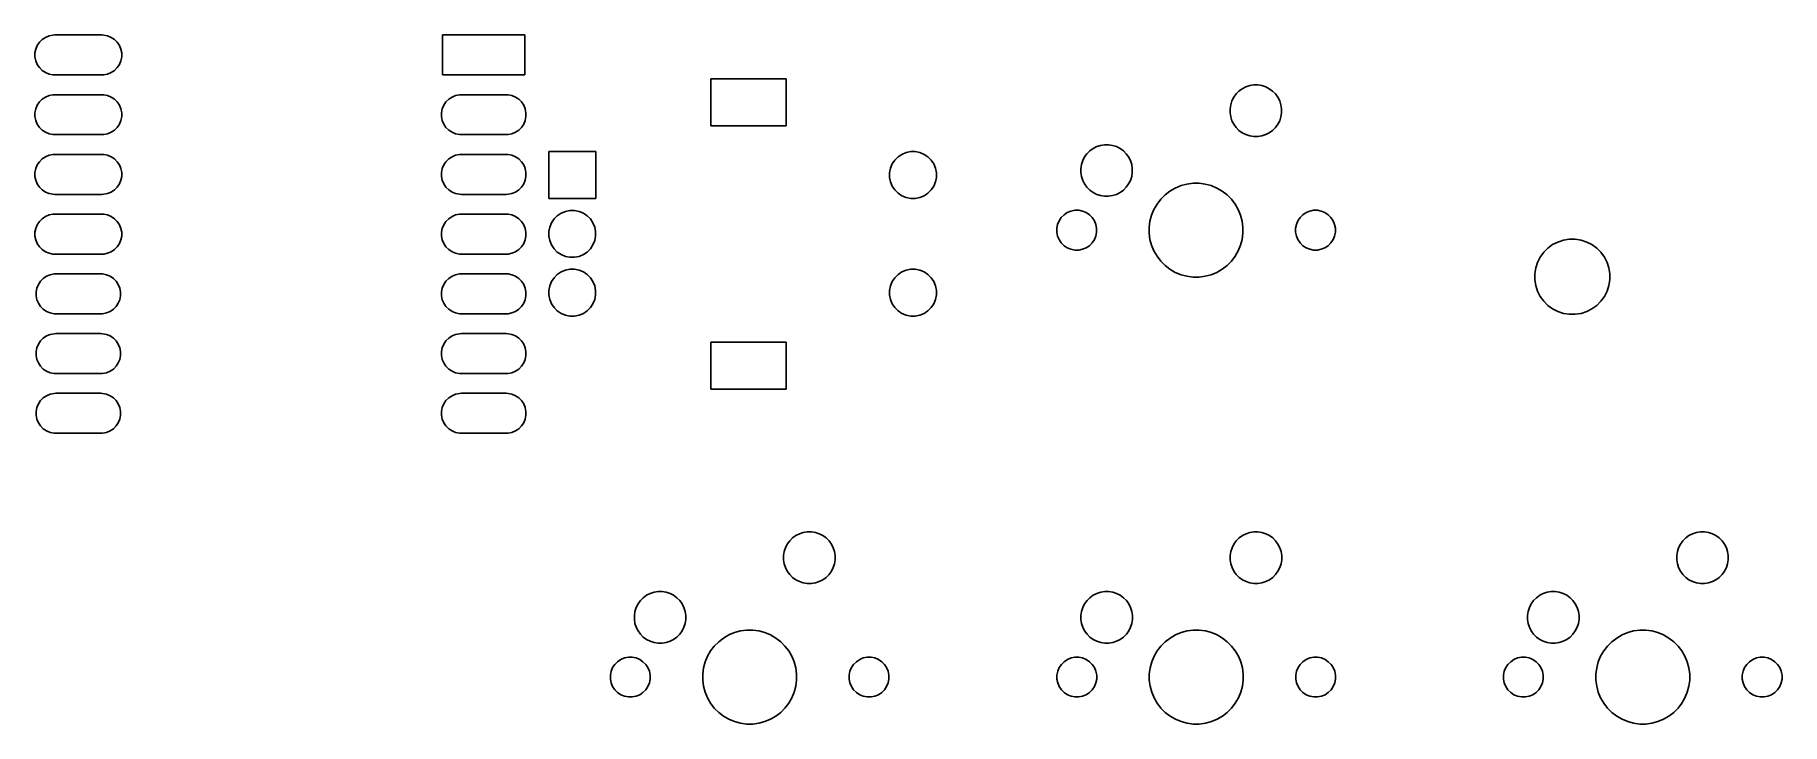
# Model space of a CAD drawing. Header units: inches. Extents: x 1.02 to 3.95, y -2.25 to -1.09.
import ezdxf

# ---------------------------------------------------------------- set-up
doc = ezdxf.new("R2010")
doc.units = ezdxf.units.IN
doc.header["$MEASUREMENT"] = 0
doc.layers.add('F.Mask', color=201, linetype='CONTINUOUS', true_color=0xd864ff)

msp = doc.modelspace()

# ---------------------------------------------------------------- linework, layer by layer
at = {"layer": 'F.Mask', "linetype": 'CONTINUOUS'}
for p, q in [((1.0206, -1.116), (1.0231, -1.1099)), ((1.0231, -1.1099), (1.0267, -1.1044)), ((1.0267, -1.1044), (1.0313, -1.0998)), ((1.0313, -1.0998), (1.0368, -1.0962)), ((1.0368, -1.0962), (1.0429, -1.0936)), ((1.0429, -1.0936), (1.0493, -1.0924)), ((1.0493, -1.0924), (1.0526, -1.0922)), ((1.0526, -1.0922), (1.1313, -1.0922)), ((1.1313, -1.0922), (1.1346, -1.0924)), ((1.1346, -1.0924), (1.141, -1.0936)), ((1.141, -1.0936), (1.1471, -1.0962)), ((1.1471, -1.0962), (1.1525, -1.0998)), ((1.1525, -1.0998), (1.1572, -1.1044)), ((1.1572, -1.1044), (1.1608, -1.1099)), ((1.1608, -1.1099), (1.1633, -1.116)), ((1.7022, -1.1591), (1.7022, -1.0922)), ((1.7022, -1.0922), (1.84, -1.0922)), ((1.84, -1.0922), (1.84, -1.1591)), ((1.0193, -1.1224), (1.0206, -1.116)), ((1.0193, -1.1289), (1.0193, -1.1224)), ((1.0206, -1.1354), (1.0193, -1.1289)), ((1.0231, -1.1414), (1.0206, -1.1354)), ((1.1633, -1.1354), (1.1608, -1.1414)), ((1.1633, -1.116), (1.1646, -1.1224)), ((1.1646, -1.1289), (1.1633, -1.1354)), ((1.1646, -1.1224), (1.1646, -1.1289)), ((1.0267, -1.1469), (1.0231, -1.1414)), ((1.0313, -1.1515), (1.0267, -1.1469)), ((1.0368, -1.1552), (1.0313, -1.1515)), ((1.0429, -1.1577), (1.0368, -1.1552)), ((1.0493, -1.159), (1.0429, -1.1577)), ((1.0526, -1.1591), (1.0493, -1.159)), ((1.1313, -1.1591), (1.0526, -1.1591)), ((1.1346, -1.159), (1.1313, -1.1591)), ((1.141, -1.1577), (1.1346, -1.159)), ((1.1471, -1.1552), (1.141, -1.1577)), ((1.1525, -1.1515), (1.1471, -1.1552)), ((1.1572, -1.1469), (1.1525, -1.1515)), ((1.1608, -1.1414), (1.1572, -1.1469)), ((1.84, -1.1591), (1.7022, -1.1591)), ((2.1516, -1.2441), (2.1516, -1.1654)), ((2.1516, -1.1654), (2.2776, -1.1654)), ((2.2776, -1.1654), (2.2776, -1.2441)), ((1.0267, -1.2044), (1.0313, -1.1998)), ((1.0313, -1.1998), (1.0368, -1.1962)), ((1.0368, -1.1962), (1.0429, -1.1936)), ((1.0429, -1.1936), (1.0493, -1.1924)), ((1.0493, -1.1924), (1.0526, -1.1922)), ((1.0526, -1.1922), (1.1313, -1.1922)), ((1.1313, -1.1922), (1.1346, -1.1924)), ((1.1346, -1.1924), (1.141, -1.1936)), ((1.141, -1.1936), (1.1471, -1.1962)), ((1.1471, -1.1962), (1.1525, -1.1998)), ((1.1525, -1.1998), (1.1572, -1.2044)), ((1.7078, -1.2044), (1.7125, -1.1998)), ((1.7125, -1.1998), (1.7179, -1.1962)), ((1.7179, -1.1962), (1.724, -1.1936)), ((1.724, -1.1936), (1.7304, -1.1924)), ((1.7304, -1.1924), (1.7337, -1.1922)), ((1.7337, -1.1922), (1.8085, -1.1922)), ((1.8085, -1.1922), (1.8118, -1.1924)), ((1.8118, -1.1924), (1.8182, -1.1936)), ((1.8182, -1.1936), (1.8243, -1.1962)), ((1.8243, -1.1962), (1.8297, -1.1998)), ((1.8297, -1.1998), (1.8344, -1.2044)), ((3.0244, -1.2025), (3.0274, -1.1965)), ((3.0274, -1.1965), (3.0314, -1.191)), ((3.0314, -1.191), (3.0362, -1.1862)), ((3.0362, -1.1862), (3.0417, -1.1822)), ((3.0417, -1.1822), (3.0478, -1.1791)), ((3.0478, -1.1791), (3.0543, -1.177)), ((3.0543, -1.177), (3.061, -1.1759)), ((3.061, -1.1759), (3.0678, -1.1759)), ((3.0678, -1.1759), (3.0745, -1.177)), ((3.0745, -1.177), (3.0809, -1.1791)), ((3.0809, -1.1791), (3.087, -1.1822)), ((3.087, -1.1822), (3.0925, -1.1862)), ((3.0925, -1.1862), (3.0973, -1.191)), ((3.0973, -1.191), (3.1013, -1.1965)), ((3.1013, -1.1965), (3.1044, -1.2025)), ((1.0193, -1.2224), (1.0206, -1.216)), ((1.0193, -1.2289), (1.0193, -1.2224)), ((1.0206, -1.2354), (1.0193, -1.2289)), ((1.0206, -1.216), (1.0231, -1.2099)), ((1.0231, -1.2099), (1.0267, -1.2044)), ((1.1572, -1.2044), (1.1608, -1.2099)), ((1.1608, -1.2099), (1.1633, -1.216)), ((1.1633, -1.216), (1.1646, -1.2224)), ((1.1646, -1.2289), (1.1633, -1.2354)), ((1.1646, -1.2224), (1.1646, -1.2289)), ((1.7004, -1.2224), (1.7017, -1.216)), ((1.7004, -1.2289), (1.7004, -1.2224)), ((1.7017, -1.2354), (1.7004, -1.2289)), ((1.7017, -1.216), (1.7042, -1.2099)), ((1.7042, -1.2099), (1.7078, -1.2044)), ((1.8344, -1.2044), (1.838, -1.2099)), ((1.838, -1.2099), (1.8405, -1.216)), ((1.8405, -1.216), (1.8418, -1.2224)), ((1.8418, -1.2289), (1.8405, -1.2354)), ((1.8418, -1.2224), (1.8418, -1.2289)), ((3.0212, -1.2157), (3.0223, -1.209)), ((3.0212, -1.2225), (3.0212, -1.2157)), ((3.0223, -1.2292), (3.0212, -1.2225)), ((3.0223, -1.209), (3.0244, -1.2025)), ((3.1044, -1.2025), (3.1065, -1.209)), ((3.1065, -1.209), (3.1075, -1.2157)), ((3.1075, -1.2225), (3.1065, -1.2292)), ((3.1075, -1.2157), (3.1075, -1.2225)), ((1.0231, -1.2414), (1.0206, -1.2354)), ((1.0267, -1.2469), (1.0231, -1.2414)), ((1.0313, -1.2515), (1.0267, -1.2469)), ((1.0368, -1.2552), (1.0313, -1.2515)), ((1.0429, -1.2577), (1.0368, -1.2552)), ((1.0493, -1.259), (1.0429, -1.2577)), ((1.141, -1.2577), (1.1346, -1.259)), ((1.1471, -1.2552), (1.141, -1.2577)), ((1.1525, -1.2515), (1.1471, -1.2552)), ((1.1572, -1.2469), (1.1525, -1.2515)), ((1.1608, -1.2414), (1.1572, -1.2469)), ((1.1633, -1.2354), (1.1608, -1.2414)), ((1.7042, -1.2414), (1.7017, -1.2354)), ((1.7078, -1.2469), (1.7042, -1.2414)), ((1.7125, -1.2515), (1.7078, -1.2469)), ((1.7179, -1.2552), (1.7125, -1.2515)), ((1.724, -1.2577), (1.7179, -1.2552)), ((1.7304, -1.259), (1.724, -1.2577)), ((1.8182, -1.2577), (1.8118, -1.259)), ((1.8243, -1.2552), (1.8182, -1.2577)), ((1.8297, -1.2515), (1.8243, -1.2552)), ((1.8344, -1.2469), (1.8297, -1.2515)), ((1.838, -1.2414), (1.8344, -1.2469)), ((1.8405, -1.2354), (1.838, -1.2414)), ((2.2776, -1.2441), (2.1516, -1.2441)), ((3.0244, -1.2357), (3.0223, -1.2292)), ((3.0274, -1.2417), (3.0244, -1.2357)), ((3.0314, -1.2472), (3.0274, -1.2417)), ((3.0362, -1.252), (3.0314, -1.2472)), ((3.0417, -1.256), (3.0362, -1.252)), ((3.0478, -1.2591), (3.0417, -1.256)), ((3.087, -1.256), (3.0809, -1.2591)), ((3.0925, -1.252), (3.087, -1.256)), ((3.0973, -1.2472), (3.0925, -1.252)), ((3.1013, -1.2417), (3.0973, -1.2472)), ((3.1044, -1.2357), (3.1013, -1.2417)), ((3.1065, -1.2292), (3.1044, -1.2357)), ((1.0526, -1.2591), (1.0493, -1.259)), ((1.1313, -1.2591), (1.0526, -1.2591)), ((1.1346, -1.259), (1.1313, -1.2591)), ((1.7337, -1.2591), (1.7304, -1.259)), ((1.8085, -1.2591), (1.7337, -1.2591)), ((1.8118, -1.259), (1.8085, -1.2591)), ((1.8799, -1.3661), (1.8799, -1.2874)), ((1.8799, -1.2874), (1.9587, -1.2874)), ((1.9587, -1.2874), (1.9587, -1.3661)), ((2.4787, -1.2891), (2.4863, -1.2876)), ((2.4863, -1.2876), (2.494, -1.2876)), ((2.494, -1.2876), (2.5016, -1.2891)), ((2.7814, -1.291), (2.7862, -1.2862)), ((2.7862, -1.2862), (2.7917, -1.2822)), ((2.7917, -1.2822), (2.7978, -1.2791)), ((2.7978, -1.2791), (2.8043, -1.277)), ((2.8043, -1.277), (2.811, -1.2759)), ((2.811, -1.2759), (2.8178, -1.2759)), ((2.8178, -1.2759), (2.8245, -1.277)), ((2.8245, -1.277), (2.8309, -1.2791)), ((2.8309, -1.2791), (2.837, -1.2822)), ((2.837, -1.2822), (2.8425, -1.2862)), ((2.8425, -1.2862), (2.8473, -1.291)), ((3.0543, -1.2612), (3.0478, -1.2591)), ((3.061, -1.2623), (3.0543, -1.2612)), ((3.0678, -1.2623), (3.061, -1.2623)), ((3.0745, -1.2612), (3.0678, -1.2623)), ((3.0809, -1.2591), (3.0745, -1.2612)), ((1.0193, -1.3224), (1.0206, -1.316)), ((1.0206, -1.316), (1.0231, -1.3099)), ((1.0231, -1.3099), (1.0267, -1.3044)), ((1.0267, -1.3044), (1.0313, -1.2998)), ((1.0313, -1.2998), (1.0368, -1.2962)), ((1.0368, -1.2962), (1.0429, -1.2936)), ((1.0429, -1.2936), (1.0493, -1.2924)), ((1.0493, -1.2924), (1.0526, -1.2922)), ((1.0526, -1.2922), (1.1313, -1.2922)), ((1.1313, -1.2922), (1.1346, -1.2924)), ((1.1346, -1.2924), (1.141, -1.2936)), ((1.141, -1.2936), (1.1471, -1.2962)), ((1.1471, -1.2962), (1.1525, -1.2998)), ((1.1525, -1.2998), (1.1572, -1.3044)), ((1.1572, -1.3044), (1.1608, -1.3099)), ((1.1608, -1.3099), (1.1633, -1.316)), ((1.1633, -1.316), (1.1646, -1.3224)), ((1.7004, -1.3224), (1.7017, -1.316)), ((1.7017, -1.316), (1.7042, -1.3099)), ((1.7042, -1.3099), (1.7078, -1.3044)), ((1.7078, -1.3044), (1.7125, -1.2998)), ((1.7125, -1.2998), (1.7179, -1.2962)), ((1.7179, -1.2962), (1.724, -1.2936)), ((1.724, -1.2936), (1.7304, -1.2924)), ((1.7304, -1.2924), (1.7337, -1.2922)), ((1.7337, -1.2922), (1.8085, -1.2922)), ((1.8085, -1.2922), (1.8118, -1.2924)), ((1.8118, -1.2924), (1.8182, -1.2936)), ((1.8182, -1.2936), (1.8243, -1.2962)), ((1.8243, -1.2962), (1.8297, -1.2998)), ((1.8297, -1.2998), (1.8344, -1.3044)), ((1.8344, -1.3044), (1.838, -1.3099)), ((1.838, -1.3099), (1.8405, -1.316)), ((1.8405, -1.316), (1.8418, -1.3224)), ((2.451, -1.3229), (2.4525, -1.3153)), ((2.4525, -1.3153), (2.4554, -1.3082)), ((2.4554, -1.3082), (2.4597, -1.3018)), ((2.4597, -1.3018), (2.4652, -1.2963)), ((2.4652, -1.2963), (2.4716, -1.2921)), ((2.4716, -1.2921), (2.4787, -1.2891)), ((2.5016, -1.2891), (2.5087, -1.2921)), ((2.5087, -1.2921), (2.5151, -1.2963)), ((2.5151, -1.2963), (2.5206, -1.3018)), ((2.5206, -1.3018), (2.5249, -1.3082)), ((2.5249, -1.3082), (2.5278, -1.3153)), ((2.5278, -1.3153), (2.5293, -1.3229)), ((2.7712, -1.3157), (2.7723, -1.309)), ((2.7712, -1.3225), (2.7712, -1.3157)), ((2.7723, -1.309), (2.7744, -1.3025)), ((2.7744, -1.3025), (2.7774, -1.2965)), ((2.7774, -1.2965), (2.7814, -1.291)), ((2.8473, -1.291), (2.8513, -1.2965)), ((2.8513, -1.2965), (2.8544, -1.3025)), ((2.8544, -1.3025), (2.8565, -1.309)), ((2.8565, -1.309), (2.8575, -1.3157)), ((2.8575, -1.3157), (2.8575, -1.3225)), ((1.0193, -1.329), (1.0193, -1.3224)), ((1.0206, -1.3354), (1.0193, -1.329)), ((1.0231, -1.3414), (1.0206, -1.3354)), ((1.0267, -1.3469), (1.0231, -1.3414)), ((1.1608, -1.3414), (1.1572, -1.3469)), ((1.1633, -1.3354), (1.1608, -1.3414)), ((1.1646, -1.329), (1.1633, -1.3354)), ((1.1646, -1.3224), (1.1646, -1.329)), ((1.7004, -1.329), (1.7004, -1.3224)), ((1.7017, -1.3354), (1.7004, -1.329)), ((1.7042, -1.3414), (1.7017, -1.3354)), ((1.7078, -1.3469), (1.7042, -1.3414)), ((1.838, -1.3414), (1.8344, -1.3469)), ((1.8405, -1.3354), (1.838, -1.3414)), ((1.8418, -1.329), (1.8405, -1.3354)), ((1.8418, -1.3224), (1.8418, -1.329)), ((2.451, -1.3306), (2.451, -1.3229)), ((2.4525, -1.3382), (2.451, -1.3306)), ((2.4554, -1.3453), (2.4525, -1.3382)), ((2.4597, -1.3517), (2.4554, -1.3453)), ((2.5249, -1.3453), (2.5206, -1.3517)), ((2.5278, -1.3382), (2.5249, -1.3453)), ((2.5293, -1.3306), (2.5278, -1.3382)), ((2.5293, -1.3229), (2.5293, -1.3306)), ((2.7723, -1.3292), (2.7712, -1.3225)), ((2.7744, -1.3357), (2.7723, -1.3292)), ((2.7774, -1.3417), (2.7744, -1.3357)), ((2.7814, -1.3472), (2.7774, -1.3417)), ((2.8513, -1.3417), (2.8473, -1.3472)), ((2.8544, -1.3357), (2.8513, -1.3417)), ((2.8565, -1.3292), (2.8544, -1.3357)), ((2.8575, -1.3225), (2.8565, -1.3292)), ((2.9295, -1.3485), (2.9391, -1.3445)), ((2.9391, -1.3445), (2.949, -1.3419)), ((2.949, -1.3419), (2.9592, -1.3405)), ((2.9592, -1.3405), (2.9695, -1.3405)), ((2.9695, -1.3405), (2.9797, -1.3419)), ((2.9797, -1.3419), (2.9897, -1.3445)), ((2.9897, -1.3445), (2.9992, -1.3485)), ((1.0313, -1.3515), (1.0267, -1.3469)), ((1.0368, -1.3552), (1.0313, -1.3515)), ((1.0429, -1.3577), (1.0368, -1.3552)), ((1.0493, -1.359), (1.0429, -1.3577)), ((1.0526, -1.3591), (1.0493, -1.359)), ((1.1313, -1.3591), (1.0526, -1.3591)), ((1.1346, -1.359), (1.1313, -1.3591)), ((1.141, -1.3577), (1.1346, -1.359)), ((1.1471, -1.3552), (1.141, -1.3577)), ((1.1525, -1.3515), (1.1471, -1.3552)), ((1.1572, -1.3469), (1.1525, -1.3515)), ((1.7125, -1.3515), (1.7078, -1.3469)), ((1.7179, -1.3552), (1.7125, -1.3515)), ((1.724, -1.3577), (1.7179, -1.3552)), ((1.7304, -1.359), (1.724, -1.3577)), ((1.7337, -1.3591), (1.7304, -1.359)), ((1.8085, -1.3591), (1.7337, -1.3591)), ((1.8118, -1.359), (1.8085, -1.3591)), ((1.8182, -1.3577), (1.8118, -1.359)), ((1.8243, -1.3552), (1.8182, -1.3577)), ((1.8297, -1.3515), (1.8243, -1.3552)), ((1.8344, -1.3469), (1.8297, -1.3515)), ((1.9587, -1.3661), (1.8799, -1.3661)), ((2.4652, -1.3572), (2.4597, -1.3517)), ((2.4716, -1.3615), (2.4652, -1.3572)), ((2.4787, -1.3644), (2.4716, -1.3615)), ((2.4863, -1.366), (2.4787, -1.3644)), ((2.494, -1.366), (2.4863, -1.366)), ((2.5016, -1.3644), (2.494, -1.366)), ((2.5087, -1.3615), (2.5016, -1.3644)), ((2.5151, -1.3572), (2.5087, -1.3615)), ((2.5206, -1.3517), (2.5151, -1.3572)), ((2.7862, -1.352), (2.7814, -1.3472)), ((2.7917, -1.356), (2.7862, -1.352)), ((2.7978, -1.3591), (2.7917, -1.356)), ((2.8043, -1.3612), (2.7978, -1.3591)), ((2.811, -1.3623), (2.8043, -1.3612)), ((2.8178, -1.3623), (2.811, -1.3623)), ((2.8245, -1.3612), (2.8178, -1.3623)), ((2.8309, -1.3591), (2.8245, -1.3612)), ((2.837, -1.356), (2.8309, -1.3591)), ((2.8425, -1.352), (2.837, -1.356)), ((2.8473, -1.3472), (2.8425, -1.352)), ((2.8938, -1.3843), (2.8989, -1.3753)), ((2.8989, -1.3753), (2.9052, -1.3672)), ((2.9052, -1.3672), (2.9125, -1.3599)), ((2.9125, -1.3599), (2.9206, -1.3536)), ((2.9206, -1.3536), (2.9295, -1.3485)), ((2.9992, -1.3485), (3.0081, -1.3536)), ((3.0081, -1.3536), (3.0163, -1.3599)), ((3.0163, -1.3599), (3.0236, -1.3672)), ((3.0236, -1.3672), (3.0298, -1.3753)), ((3.0298, -1.3753), (3.035, -1.3843)), ((1.0231, -1.4099), (1.0267, -1.4044)), ((1.0267, -1.4044), (1.0313, -1.3998)), ((1.0313, -1.3998), (1.0368, -1.3962)), ((1.0368, -1.3962), (1.0429, -1.3936)), ((1.0429, -1.3936), (1.0493, -1.3924)), ((1.0493, -1.3924), (1.0526, -1.3922)), ((1.0526, -1.3922), (1.1313, -1.3922)), ((1.1313, -1.3922), (1.1346, -1.3924)), ((1.1346, -1.3924), (1.141, -1.3936)), ((1.141, -1.3936), (1.1471, -1.3962)), ((1.1471, -1.3962), (1.1525, -1.3998)), ((1.1525, -1.3998), (1.1572, -1.4044)), ((1.1572, -1.4044), (1.1608, -1.4099)), ((1.7042, -1.4099), (1.7078, -1.4044)), ((1.7078, -1.4044), (1.7125, -1.3998)), ((1.7125, -1.3998), (1.7179, -1.3962)), ((1.7179, -1.3962), (1.724, -1.3936)), ((1.724, -1.3936), (1.7304, -1.3924)), ((1.7304, -1.3924), (1.7337, -1.3922)), ((1.7337, -1.3922), (1.8085, -1.3922)), ((1.8085, -1.3922), (1.8118, -1.3924)), ((1.8118, -1.3924), (1.8182, -1.3936)), ((1.8182, -1.3936), (1.8243, -1.3962)), ((1.8243, -1.3962), (1.8297, -1.3998)), ((1.8297, -1.3998), (1.8344, -1.4044)), ((1.8344, -1.4044), (1.838, -1.4099)), ((1.8846, -1.4066), (1.8889, -1.4002)), ((1.8889, -1.4002), (1.8943, -1.3948)), ((1.8943, -1.3948), (1.9007, -1.3905)), ((1.9007, -1.3905), (1.9079, -1.3875)), ((1.9079, -1.3875), (1.9154, -1.386)), ((1.9154, -1.386), (1.9232, -1.386)), ((1.9232, -1.386), (1.9307, -1.3875)), ((1.9307, -1.3875), (1.9379, -1.3905)), ((1.9379, -1.3905), (1.9443, -1.3948)), ((1.9443, -1.3948), (1.9497, -1.4002)), ((1.9497, -1.4002), (1.954, -1.4066)), ((2.7323, -1.4094), (2.7349, -1.4033)), ((2.7349, -1.4033), (2.7385, -1.3979)), ((2.7385, -1.3979), (2.7431, -1.3932)), ((2.7431, -1.3932), (2.7486, -1.3896)), ((2.7486, -1.3896), (2.7547, -1.3871)), ((2.7547, -1.3871), (2.7611, -1.3858)), ((2.7611, -1.3858), (2.7677, -1.3858)), ((2.7677, -1.3858), (2.7741, -1.3871)), ((2.7741, -1.3871), (2.7801, -1.3896)), ((2.7801, -1.3896), (2.7856, -1.3932)), ((2.7856, -1.3932), (2.7902, -1.3979)), ((2.7902, -1.3979), (2.7939, -1.4033)), ((2.7939, -1.4033), (2.7964, -1.4094)), ((2.8858, -1.4139), (2.8871, -1.4037)), ((2.8871, -1.4037), (2.8898, -1.3938)), ((2.8898, -1.3938), (2.8938, -1.3843)), ((3.035, -1.3843), (3.0389, -1.3938)), ((3.0389, -1.3938), (3.0416, -1.4037)), ((3.0416, -1.4037), (3.0429, -1.4139)), ((3.1323, -1.4094), (3.1349, -1.4033)), ((3.1349, -1.4033), (3.1385, -1.3979)), ((3.1385, -1.3979), (3.1431, -1.3932)), ((3.1431, -1.3932), (3.1486, -1.3896)), ((3.1486, -1.3896), (3.1547, -1.3871)), ((3.1547, -1.3871), (3.1611, -1.3858)), ((3.1611, -1.3858), (3.1677, -1.3858)), ((3.1677, -1.3858), (3.1741, -1.3871)), ((3.1741, -1.3871), (3.1801, -1.3896)), ((3.1801, -1.3896), (3.1856, -1.3932)), ((3.1856, -1.3932), (3.1902, -1.3979)), ((3.1902, -1.3979), (3.1939, -1.4033)), ((3.1939, -1.4033), (3.1964, -1.4094)), ((1.0193, -1.4224), (1.0206, -1.416)), ((1.0193, -1.4289), (1.0193, -1.4224)), ((1.0206, -1.4354), (1.0193, -1.4289)), ((1.0206, -1.416), (1.0231, -1.4099)), ((1.1608, -1.4099), (1.1633, -1.416)), ((1.1633, -1.416), (1.1646, -1.4224)), ((1.1646, -1.4289), (1.1633, -1.4354)), ((1.1646, -1.4224), (1.1646, -1.4289)), ((1.7004, -1.4224), (1.7017, -1.416)), ((1.7004, -1.4289), (1.7004, -1.4224)), ((1.7017, -1.4354), (1.7004, -1.4289)), ((1.7017, -1.416), (1.7042, -1.4099)), ((1.838, -1.4099), (1.8405, -1.416)), ((1.8405, -1.416), (1.8418, -1.4224)), ((1.8418, -1.4289), (1.8405, -1.4354)), ((1.8418, -1.4224), (1.8418, -1.4289)), ((1.8801, -1.4213), (1.8816, -1.4138)), ((1.8801, -1.4291), (1.8801, -1.4213)), ((1.8816, -1.4366), (1.8801, -1.4291)), ((1.8816, -1.4138), (1.8846, -1.4066)), ((1.954, -1.4066), (1.957, -1.4138)), ((1.957, -1.4138), (1.9585, -1.4213)), ((1.9585, -1.4291), (1.957, -1.4366)), ((1.9585, -1.4213), (1.9585, -1.4291)), ((2.7311, -1.4158), (2.7323, -1.4094)), ((2.7311, -1.4224), (2.7311, -1.4158)), ((2.7323, -1.4288), (2.7311, -1.4224)), ((2.7349, -1.4349), (2.7323, -1.4288)), ((2.7964, -1.4288), (2.7939, -1.4349)), ((2.7964, -1.4094), (2.7977, -1.4158)), ((2.7977, -1.4224), (2.7964, -1.4288)), ((2.7977, -1.4158), (2.7977, -1.4224)), ((2.8858, -1.4242), (2.8858, -1.4139)), ((2.8871, -1.4345), (2.8858, -1.4242)), ((3.0429, -1.4242), (3.0416, -1.4345)), ((3.0429, -1.4139), (3.0429, -1.4242)), ((3.1311, -1.4158), (3.1323, -1.4094)), ((3.1311, -1.4224), (3.1311, -1.4158)), ((3.1323, -1.4288), (3.1311, -1.4224)), ((3.1349, -1.4349), (3.1323, -1.4288)), ((3.1964, -1.4288), (3.1939, -1.4349)), ((3.1964, -1.4094), (3.1977, -1.4158)), ((3.1977, -1.4224), (3.1964, -1.4288)), ((3.1977, -1.4158), (3.1977, -1.4224)), ((1.0231, -1.4414), (1.0206, -1.4354)), ((1.0267, -1.4469), (1.0231, -1.4414)), ((1.0313, -1.4515), (1.0267, -1.4469)), ((1.0368, -1.4552), (1.0313, -1.4515)), ((1.0429, -1.4577), (1.0368, -1.4552)), ((1.0493, -1.459), (1.0429, -1.4577)), ((1.0526, -1.4591), (1.0493, -1.459)), ((1.1313, -1.4591), (1.0526, -1.4591)), ((1.1346, -1.459), (1.1313, -1.4591)), ((1.141, -1.4577), (1.1346, -1.459)), ((1.1471, -1.4552), (1.141, -1.4577)), ((1.1525, -1.4515), (1.1471, -1.4552)), ((1.1572, -1.4469), (1.1525, -1.4515)), ((1.1608, -1.4414), (1.1572, -1.4469)), ((1.1633, -1.4354), (1.1608, -1.4414)), ((1.7042, -1.4414), (1.7017, -1.4354)), ((1.7078, -1.4469), (1.7042, -1.4414)), ((1.7125, -1.4515), (1.7078, -1.4469)), ((1.7179, -1.4552), (1.7125, -1.4515)), ((1.724, -1.4577), (1.7179, -1.4552)), ((1.7304, -1.459), (1.724, -1.4577)), ((1.7337, -1.4591), (1.7304, -1.459)), ((1.8085, -1.4591), (1.7337, -1.4591)), ((1.8118, -1.459), (1.8085, -1.4591)), ((1.8182, -1.4577), (1.8118, -1.459)), ((1.8243, -1.4552), (1.8182, -1.4577)), ((1.8297, -1.4515), (1.8243, -1.4552)), ((1.8344, -1.4469), (1.8297, -1.4515)), ((1.838, -1.4414), (1.8344, -1.4469)), ((1.8405, -1.4354), (1.838, -1.4414)), ((1.8846, -1.4438), (1.8816, -1.4366)), ((1.8889, -1.4502), (1.8846, -1.4438)), ((1.8943, -1.4556), (1.8889, -1.4502)), ((1.9007, -1.4599), (1.8943, -1.4556)), ((1.9079, -1.4629), (1.9007, -1.4599)), ((1.9154, -1.4644), (1.9079, -1.4629)), ((1.9307, -1.4629), (1.9232, -1.4644)), ((1.9379, -1.4599), (1.9307, -1.4629)), ((1.9443, -1.4556), (1.9379, -1.4599)), ((1.9497, -1.4502), (1.9443, -1.4556)), ((1.954, -1.4438), (1.9497, -1.4502)), ((1.957, -1.4366), (1.954, -1.4438)), ((2.7385, -1.4403), (2.7349, -1.4349)), ((2.7431, -1.445), (2.7385, -1.4403)), ((2.7486, -1.4486), (2.7431, -1.445)), ((2.7547, -1.4511), (2.7486, -1.4486)), ((2.7611, -1.4524), (2.7547, -1.4511)), ((2.7677, -1.4524), (2.7611, -1.4524)), ((2.7741, -1.4511), (2.7677, -1.4524)), ((2.7801, -1.4486), (2.7741, -1.4511)), ((2.7856, -1.445), (2.7801, -1.4486)), ((2.7902, -1.4403), (2.7856, -1.445)), ((2.7939, -1.4349), (2.7902, -1.4403)), ((2.8898, -1.4444), (2.8871, -1.4345)), ((2.8938, -1.4539), (2.8898, -1.4444)), ((2.8989, -1.4628), (2.8938, -1.4539)), ((2.9052, -1.471), (2.8989, -1.4628)), ((3.0298, -1.4628), (3.0236, -1.471)), ((3.035, -1.4539), (3.0298, -1.4628)), ((3.0389, -1.4444), (3.035, -1.4539)), ((3.0416, -1.4345), (3.0389, -1.4444)), ((3.1385, -1.4403), (3.1349, -1.4349)), ((3.1431, -1.445), (3.1385, -1.4403)), ((3.1486, -1.4486), (3.1431, -1.445)), ((3.1547, -1.4511), (3.1486, -1.4486)), ((3.1611, -1.4524), (3.1547, -1.4511)), ((3.1677, -1.4524), (3.1611, -1.4524)), ((3.1741, -1.4511), (3.1677, -1.4524)), ((3.1801, -1.4486), (3.1741, -1.4511)), ((3.1856, -1.445), (3.1801, -1.4486)), ((3.1902, -1.4403), (3.1856, -1.445)), ((3.1939, -1.4349), (3.1902, -1.4403)), ((3.5408, -1.4641), (3.5466, -1.4561)), ((3.5466, -1.4561), (3.5536, -1.4491)), ((3.5536, -1.4491), (3.5616, -1.4433)), ((3.5616, -1.4433), (3.5704, -1.4389)), ((3.5704, -1.4389), (3.5798, -1.4358)), ((3.5798, -1.4358), (3.5895, -1.4342)), ((3.5895, -1.4342), (3.5994, -1.4342)), ((3.5994, -1.4342), (3.6092, -1.4358)), ((3.6092, -1.4358), (3.6186, -1.4389)), ((3.6186, -1.4389), (3.6274, -1.4433)), ((3.6274, -1.4433), (3.6354, -1.4491)), ((3.6354, -1.4491), (3.6424, -1.4561)), ((3.6424, -1.4561), (3.6482, -1.4641)), ((1.0448, -1.4936), (1.0513, -1.4924)), ((1.0513, -1.4924), (1.0545, -1.4922)), ((1.0545, -1.4922), (1.1294, -1.4922)), ((1.1294, -1.4922), (1.1326, -1.4924)), ((1.1326, -1.4924), (1.1391, -1.4936)), ((1.724, -1.4936), (1.7304, -1.4924)), ((1.7304, -1.4924), (1.7337, -1.4922)), ((1.7337, -1.4922), (1.8085, -1.4922)), ((1.8085, -1.4922), (1.8118, -1.4924)), ((1.8118, -1.4924), (1.8182, -1.4936)), ((1.8943, -1.4932), (1.9007, -1.4889)), ((1.9007, -1.4889), (1.9079, -1.4859)), ((1.9079, -1.4859), (1.9154, -1.4844)), ((1.9232, -1.4644), (1.9154, -1.4644)), ((1.9154, -1.4844), (1.9232, -1.4844)), ((1.9232, -1.4844), (1.9307, -1.4859)), ((1.9307, -1.4859), (1.9379, -1.4889)), ((1.9379, -1.4889), (1.9443, -1.4932)), ((2.4652, -1.4932), (2.4716, -1.4889)), ((2.4716, -1.4889), (2.4787, -1.4859)), ((2.4787, -1.4859), (2.4863, -1.4844)), ((2.4863, -1.4844), (2.494, -1.4844)), ((2.494, -1.4844), (2.5016, -1.4859)), ((2.5016, -1.4859), (2.5087, -1.4889)), ((2.5087, -1.4889), (2.5151, -1.4932)), ((2.9125, -1.4783), (2.9052, -1.471)), ((2.9206, -1.4846), (2.9125, -1.4783)), ((2.9295, -1.4897), (2.9206, -1.4846)), ((2.9391, -1.4937), (2.9295, -1.4897)), ((2.9992, -1.4897), (2.9897, -1.4937)), ((3.0081, -1.4846), (2.9992, -1.4897)), ((3.0163, -1.4783), (3.0081, -1.4846)), ((3.0236, -1.471), (3.0163, -1.4783)), ((3.5317, -1.4921), (3.5332, -1.4823)), ((3.5317, -1.502), (3.5317, -1.4921)), ((3.5332, -1.4823), (3.5363, -1.4729)), ((3.5363, -1.4729), (3.5408, -1.4641)), ((3.6482, -1.4641), (3.6527, -1.4729)), ((3.6527, -1.4729), (3.6557, -1.4823)), ((3.6557, -1.4823), (3.6573, -1.4921)), ((3.6573, -1.4921), (3.6573, -1.502)), ((1.0212, -1.5224), (1.0225, -1.516)), ((1.0225, -1.516), (1.025, -1.5099)), ((1.025, -1.5099), (1.0287, -1.5044)), ((1.0287, -1.5044), (1.0333, -1.4998)), ((1.0333, -1.4998), (1.0388, -1.4962)), ((1.0388, -1.4962), (1.0448, -1.4936)), ((1.1391, -1.4936), (1.1451, -1.4962)), ((1.1451, -1.4962), (1.1506, -1.4998)), ((1.1506, -1.4998), (1.1552, -1.5044)), ((1.1552, -1.5044), (1.1589, -1.5099)), ((1.1589, -1.5099), (1.1614, -1.516)), ((1.1614, -1.516), (1.1627, -1.5224)), ((1.7004, -1.5224), (1.7017, -1.516)), ((1.7017, -1.516), (1.7042, -1.5099)), ((1.7042, -1.5099), (1.7078, -1.5044)), ((1.7078, -1.5044), (1.7125, -1.4998)), ((1.7125, -1.4998), (1.7179, -1.4962)), ((1.7179, -1.4962), (1.724, -1.4936)), ((1.8182, -1.4936), (1.8243, -1.4962)), ((1.8243, -1.4962), (1.8297, -1.4998)), ((1.8297, -1.4998), (1.8344, -1.5044)), ((1.8344, -1.5044), (1.838, -1.5099)), ((1.838, -1.5099), (1.8405, -1.516)), ((1.8405, -1.516), (1.8418, -1.5224)), ((1.8801, -1.5198), (1.8816, -1.5122)), ((1.8801, -1.5275), (1.8801, -1.5198)), ((1.8816, -1.5122), (1.8846, -1.5051)), ((1.8846, -1.5051), (1.8889, -1.4986)), ((1.8889, -1.4986), (1.8943, -1.4932)), ((1.9443, -1.4932), (1.9497, -1.4986)), ((1.9497, -1.4986), (1.954, -1.5051)), ((1.954, -1.5051), (1.957, -1.5122)), ((1.957, -1.5122), (1.9585, -1.5198)), ((1.9585, -1.5198), (1.9585, -1.5275)), ((2.451, -1.5198), (2.4525, -1.5122)), ((2.451, -1.5275), (2.451, -1.5198)), ((2.4525, -1.5122), (2.4554, -1.5051)), ((2.4554, -1.5051), (2.4597, -1.4986)), ((2.4597, -1.4986), (2.4652, -1.4932)), ((2.5151, -1.4932), (2.5206, -1.4986)), ((2.5206, -1.4986), (2.5249, -1.5051)), ((2.5249, -1.5051), (2.5278, -1.5122)), ((2.5278, -1.5122), (2.5293, -1.5198)), ((2.5293, -1.5198), (2.5293, -1.5275)), ((2.949, -1.4963), (2.9391, -1.4937)), ((2.9592, -1.4977), (2.949, -1.4963)), ((2.9695, -1.4977), (2.9592, -1.4977)), ((2.9797, -1.4963), (2.9695, -1.4977)), ((2.9897, -1.4937), (2.9797, -1.4963)), ((3.5332, -1.5118), (3.5317, -1.502)), ((3.5363, -1.5212), (3.5332, -1.5118)), ((3.5408, -1.53), (3.5363, -1.5212)), ((3.6527, -1.5212), (3.6482, -1.53)), ((3.6557, -1.5118), (3.6527, -1.5212)), ((3.6573, -1.502), (3.6557, -1.5118)), ((1.0212, -1.529), (1.0212, -1.5224)), ((1.0225, -1.5354), (1.0212, -1.529)), ((1.025, -1.5414), (1.0225, -1.5354)), ((1.0287, -1.5469), (1.025, -1.5414)), ((1.0333, -1.5515), (1.0287, -1.5469)), ((1.1552, -1.5469), (1.1506, -1.5515)), ((1.1589, -1.5414), (1.1552, -1.5469)), ((1.1614, -1.5354), (1.1589, -1.5414)), ((1.1627, -1.529), (1.1614, -1.5354)), ((1.1627, -1.5224), (1.1627, -1.529)), ((1.7004, -1.529), (1.7004, -1.5224)), ((1.7017, -1.5354), (1.7004, -1.529)), ((1.7042, -1.5414), (1.7017, -1.5354)), ((1.7078, -1.5469), (1.7042, -1.5414)), ((1.7125, -1.5515), (1.7078, -1.5469)), ((1.8344, -1.5469), (1.8297, -1.5515)), ((1.838, -1.5414), (1.8344, -1.5469)), ((1.8405, -1.5354), (1.838, -1.5414)), ((1.8418, -1.529), (1.8405, -1.5354)), ((1.8418, -1.5224), (1.8418, -1.529)), ((1.8816, -1.5351), (1.8801, -1.5275)), ((1.8846, -1.5422), (1.8816, -1.5351)), ((1.8889, -1.5486), (1.8846, -1.5422)), ((1.8943, -1.5541), (1.8889, -1.5486)), ((1.9497, -1.5486), (1.9443, -1.5541)), ((1.954, -1.5422), (1.9497, -1.5486)), ((1.957, -1.5351), (1.954, -1.5422)), ((1.9585, -1.5275), (1.957, -1.5351)), ((2.4525, -1.5351), (2.451, -1.5275)), ((2.4554, -1.5422), (2.4525, -1.5351)), ((2.4597, -1.5486), (2.4554, -1.5422)), ((2.4652, -1.5541), (2.4597, -1.5486)), ((2.5206, -1.5486), (2.5151, -1.5541)), ((2.5249, -1.5422), (2.5206, -1.5486)), ((2.5278, -1.5351), (2.5249, -1.5422)), ((2.5293, -1.5275), (2.5278, -1.5351)), ((3.5466, -1.538), (3.5408, -1.53)), ((3.5536, -1.5449), (3.5466, -1.538)), ((3.5616, -1.5508), (3.5536, -1.5449)), ((3.5704, -1.5552), (3.5616, -1.5508)), ((3.6274, -1.5508), (3.6186, -1.5552)), ((3.6354, -1.5449), (3.6274, -1.5508)), ((3.6424, -1.538), (3.6354, -1.5449)), ((3.6482, -1.53), (3.6424, -1.538)), ((1.0388, -1.5552), (1.0333, -1.5515)), ((1.0448, -1.5577), (1.0388, -1.5552)), ((1.0513, -1.559), (1.0448, -1.5577)), ((1.0545, -1.5591), (1.0513, -1.559)), ((1.1294, -1.5591), (1.0545, -1.5591)), ((1.1326, -1.559), (1.1294, -1.5591)), ((1.1391, -1.5577), (1.1326, -1.559)), ((1.1451, -1.5552), (1.1391, -1.5577)), ((1.1506, -1.5515), (1.1451, -1.5552)), ((1.7179, -1.5552), (1.7125, -1.5515)), ((1.724, -1.5577), (1.7179, -1.5552)), ((1.7304, -1.559), (1.724, -1.5577)), ((1.7337, -1.5591), (1.7304, -1.559)), ((1.8085, -1.5591), (1.7337, -1.5591)), ((1.8118, -1.559), (1.8085, -1.5591)), ((1.8182, -1.5577), (1.8118, -1.559)), ((1.8243, -1.5552), (1.8182, -1.5577)), ((1.8297, -1.5515), (1.8243, -1.5552)), ((1.9007, -1.5583), (1.8943, -1.5541)), ((1.9079, -1.5613), (1.9007, -1.5583)), ((1.9154, -1.5628), (1.9079, -1.5613)), ((1.9232, -1.5628), (1.9154, -1.5628)), ((1.9307, -1.5613), (1.9232, -1.5628)), ((1.9379, -1.5583), (1.9307, -1.5613)), ((1.9443, -1.5541), (1.9379, -1.5583)), ((2.4716, -1.5583), (2.4652, -1.5541)), ((2.4787, -1.5613), (2.4716, -1.5583)), ((2.4863, -1.5628), (2.4787, -1.5613)), ((2.494, -1.5628), (2.4863, -1.5628)), ((2.5016, -1.5613), (2.494, -1.5628)), ((2.5087, -1.5583), (2.5016, -1.5613)), ((2.5151, -1.5541), (2.5087, -1.5583)), ((3.5798, -1.5583), (3.5704, -1.5552)), ((3.5895, -1.5598), (3.5798, -1.5583)), ((3.5994, -1.5598), (3.5895, -1.5598)), ((3.6092, -1.5583), (3.5994, -1.5598)), ((3.6186, -1.5552), (3.6092, -1.5583)), ((1.025, -1.6099), (1.0287, -1.6044)), ((1.0287, -1.6044), (1.0333, -1.5998)), ((1.0333, -1.5998), (1.0388, -1.5962)), ((1.0388, -1.5962), (1.0448, -1.5936)), ((1.0448, -1.5936), (1.0513, -1.5924)), ((1.0513, -1.5924), (1.0545, -1.5922)), ((1.0545, -1.5922), (1.1294, -1.5922)), ((1.1294, -1.5922), (1.1326, -1.5924)), ((1.1326, -1.5924), (1.1391, -1.5936)), ((1.1391, -1.5936), (1.1451, -1.5962)), ((1.1451, -1.5962), (1.1506, -1.5998)), ((1.1506, -1.5998), (1.1552, -1.6044)), ((1.1552, -1.6044), (1.1589, -1.6099)), ((1.7042, -1.6099), (1.7078, -1.6044)), ((1.7078, -1.6044), (1.7125, -1.5998)), ((1.7125, -1.5998), (1.7179, -1.5962)), ((1.7179, -1.5962), (1.724, -1.5936)), ((1.724, -1.5936), (1.7304, -1.5924)), ((1.7304, -1.5924), (1.7337, -1.5922)), ((1.7337, -1.5922), (1.8085, -1.5922)), ((1.8085, -1.5922), (1.8118, -1.5924)), ((1.8118, -1.5924), (1.8182, -1.5936)), ((1.8182, -1.5936), (1.8243, -1.5962)), ((1.8243, -1.5962), (1.8297, -1.5998)), ((1.8297, -1.5998), (1.8344, -1.6044)), ((1.8344, -1.6044), (1.838, -1.6099)), ((2.1516, -1.685), (2.1516, -1.6063)), ((2.1516, -1.6063), (2.2776, -1.6063)), ((2.2776, -1.6063), (2.2776, -1.685)), ((1.0212, -1.6224), (1.0225, -1.616)), ((1.0212, -1.6289), (1.0212, -1.6224)), ((1.0225, -1.6354), (1.0212, -1.6289)), ((1.0225, -1.616), (1.025, -1.6099)), ((1.025, -1.6414), (1.0225, -1.6354)), ((1.1589, -1.6099), (1.1614, -1.616)), ((1.1614, -1.6354), (1.1589, -1.6414)), ((1.1614, -1.616), (1.1627, -1.6224)), ((1.1627, -1.6289), (1.1614, -1.6354)), ((1.1627, -1.6224), (1.1627, -1.6289)), ((1.7004, -1.6224), (1.7017, -1.616)), ((1.7004, -1.6289), (1.7004, -1.6224)), ((1.7017, -1.6354), (1.7004, -1.6289)), ((1.7017, -1.616), (1.7042, -1.6099)), ((1.7042, -1.6414), (1.7017, -1.6354)), ((1.838, -1.6099), (1.8405, -1.616)), ((1.8405, -1.6354), (1.838, -1.6414)), ((1.8405, -1.616), (1.8418, -1.6224)), ((1.8418, -1.6289), (1.8405, -1.6354)), ((1.8418, -1.6224), (1.8418, -1.6289)), ((1.0287, -1.6469), (1.025, -1.6414)), ((1.0333, -1.6515), (1.0287, -1.6469)), ((1.0388, -1.6552), (1.0333, -1.6515)), ((1.0448, -1.6577), (1.0388, -1.6552)), ((1.0513, -1.659), (1.0448, -1.6577)), ((1.0545, -1.6591), (1.0513, -1.659)), ((1.1294, -1.6591), (1.0545, -1.6591)), ((1.1326, -1.659), (1.1294, -1.6591)), ((1.1391, -1.6577), (1.1326, -1.659)), ((1.1451, -1.6552), (1.1391, -1.6577)), ((1.1506, -1.6515), (1.1451, -1.6552)), ((1.1552, -1.6469), (1.1506, -1.6515)), ((1.1589, -1.6414), (1.1552, -1.6469)), ((1.7078, -1.6469), (1.7042, -1.6414)), ((1.7125, -1.6515), (1.7078, -1.6469)), ((1.7179, -1.6552), (1.7125, -1.6515)), ((1.724, -1.6577), (1.7179, -1.6552)), ((1.7304, -1.659), (1.724, -1.6577)), ((1.7337, -1.6591), (1.7304, -1.659)), ((1.8085, -1.6591), (1.7337, -1.6591)), ((1.8118, -1.659), (1.8085, -1.6591)), ((1.8182, -1.6577), (1.8118, -1.659)), ((1.8243, -1.6552), (1.8182, -1.6577)), ((1.8297, -1.6515), (1.8243, -1.6552)), ((1.8344, -1.6469), (1.8297, -1.6515)), ((1.838, -1.6414), (1.8344, -1.6469)), ((1.0333, -1.6998), (1.0388, -1.6962)), ((1.0388, -1.6962), (1.0448, -1.6936)), ((1.0448, -1.6936), (1.0513, -1.6924)), ((1.0513, -1.6924), (1.0545, -1.6922)), ((1.0545, -1.6922), (1.1294, -1.6922)), ((1.1294, -1.6922), (1.1326, -1.6924)), ((1.1326, -1.6924), (1.1391, -1.6936)), ((1.1391, -1.6936), (1.1451, -1.6962)), ((1.1451, -1.6962), (1.1506, -1.6998)), ((1.7125, -1.6998), (1.7179, -1.6962)), ((1.7179, -1.6962), (1.724, -1.6936)), ((1.724, -1.6936), (1.7304, -1.6924)), ((1.7304, -1.6924), (1.7337, -1.6922)), ((1.7337, -1.6922), (1.8085, -1.6922)), ((1.8085, -1.6922), (1.8118, -1.6924)), ((1.8118, -1.6924), (1.8182, -1.6936)), ((1.8182, -1.6936), (1.8243, -1.6962)), ((1.8243, -1.6962), (1.8297, -1.6998)), ((2.2776, -1.685), (2.1516, -1.685)), ((1.0212, -1.7224), (1.0225, -1.716)), ((1.0212, -1.7289), (1.0212, -1.7224)), ((1.0225, -1.716), (1.025, -1.7099)), ((1.025, -1.7099), (1.0287, -1.7044)), ((1.0287, -1.7044), (1.0333, -1.6998)), ((1.1506, -1.6998), (1.1552, -1.7044)), ((1.1552, -1.7044), (1.1589, -1.7099)), ((1.1589, -1.7099), (1.1614, -1.716)), ((1.1614, -1.716), (1.1627, -1.7224)), ((1.1627, -1.7224), (1.1627, -1.7289)), ((1.7004, -1.7224), (1.7017, -1.716)), ((1.7004, -1.7289), (1.7004, -1.7224)), ((1.7017, -1.716), (1.7042, -1.7099)), ((1.7042, -1.7099), (1.7078, -1.7044)), ((1.7078, -1.7044), (1.7125, -1.6998)), ((1.8297, -1.6998), (1.8344, -1.7044)), ((1.8344, -1.7044), (1.838, -1.7099)), ((1.838, -1.7099), (1.8405, -1.716)), ((1.8405, -1.716), (1.8418, -1.7224)), ((1.8418, -1.7224), (1.8418, -1.7289)), ((1.0225, -1.7354), (1.0212, -1.7289)), ((1.025, -1.7414), (1.0225, -1.7354)), ((1.0287, -1.7469), (1.025, -1.7414)), ((1.0333, -1.7515), (1.0287, -1.7469)), ((1.0388, -1.7552), (1.0333, -1.7515)), ((1.0448, -1.7577), (1.0388, -1.7552)), ((1.1451, -1.7552), (1.1391, -1.7577)), ((1.1506, -1.7515), (1.1451, -1.7552)), ((1.1552, -1.7469), (1.1506, -1.7515)), ((1.1589, -1.7414), (1.1552, -1.7469)), ((1.1614, -1.7354), (1.1589, -1.7414)), ((1.1627, -1.7289), (1.1614, -1.7354)), ((1.7017, -1.7354), (1.7004, -1.7289)), ((1.7042, -1.7414), (1.7017, -1.7354)), ((1.7078, -1.7469), (1.7042, -1.7414)), ((1.7125, -1.7515), (1.7078, -1.7469)), ((1.7179, -1.7552), (1.7125, -1.7515)), ((1.724, -1.7577), (1.7179, -1.7552)), ((1.8243, -1.7552), (1.8182, -1.7577)), ((1.8297, -1.7515), (1.8243, -1.7552)), ((1.8344, -1.7469), (1.8297, -1.7515)), ((1.838, -1.7414), (1.8344, -1.7469)), ((1.8405, -1.7354), (1.838, -1.7414)), ((1.8418, -1.7289), (1.8405, -1.7354)), ((1.0513, -1.759), (1.0448, -1.7577)), ((1.0545, -1.7591), (1.0513, -1.759)), ((1.1294, -1.7591), (1.0545, -1.7591)), ((1.1326, -1.759), (1.1294, -1.7591)), ((1.1391, -1.7577), (1.1326, -1.759)), ((1.7304, -1.759), (1.724, -1.7577)), ((1.7337, -1.7591), (1.7304, -1.759)), ((1.8085, -1.7591), (1.7337, -1.7591)), ((1.8118, -1.759), (1.8085, -1.7591)), ((1.8182, -1.7577), (1.8118, -1.759)), ((2.2884, -1.9344), (2.2939, -1.9304)), ((2.2939, -1.9304), (2.3, -1.9273)), ((2.3, -1.9273), (2.3064, -1.9252)), ((2.3064, -1.9252), (2.3131, -1.9241)), ((2.3131, -1.9241), (2.3199, -1.9241)), ((2.3199, -1.9241), (2.3266, -1.9252)), ((2.3266, -1.9252), (2.3331, -1.9273)), ((2.3331, -1.9273), (2.3392, -1.9304)), ((2.3392, -1.9304), (2.3447, -1.9344)), ((3.0364, -1.9344), (3.0419, -1.9304)), ((3.0419, -1.9304), (3.048, -1.9273)), ((3.048, -1.9273), (3.0545, -1.9252)), ((3.0545, -1.9252), (3.0612, -1.9241)), ((3.0612, -1.9241), (3.068, -1.9241)), ((3.068, -1.9241), (3.0747, -1.9252)), ((3.0747, -1.9252), (3.0811, -1.9273)), ((3.0811, -1.9273), (3.0872, -1.9304)), ((3.0872, -1.9304), (3.0927, -1.9344)), ((3.7845, -1.9344), (3.79, -1.9304)), ((3.79, -1.9304), (3.796, -1.9273)), ((3.796, -1.9273), (3.8025, -1.9252)), ((3.8025, -1.9252), (3.8092, -1.9241)), ((3.8092, -1.9241), (3.816, -1.9241)), ((3.816, -1.9241), (3.8227, -1.9252)), ((3.8227, -1.9252), (3.8292, -1.9273)), ((3.8292, -1.9273), (3.8352, -1.9304)), ((3.8352, -1.9304), (3.8407, -1.9344)), ((2.2734, -1.9639), (2.2744, -1.9572)), ((2.2744, -1.9572), (2.2765, -1.9507)), ((2.2765, -1.9507), (2.2796, -1.9447)), ((2.2796, -1.9447), (2.2836, -1.9392)), ((2.2836, -1.9392), (2.2884, -1.9344)), ((2.3447, -1.9344), (2.3495, -1.9392)), ((2.3495, -1.9392), (2.3535, -1.9447)), ((2.3535, -1.9447), (2.3565, -1.9507)), ((2.3565, -1.9507), (2.3586, -1.9572)), ((2.3586, -1.9572), (2.3597, -1.9639)), ((3.0214, -1.9639), (3.0225, -1.9572)), ((3.0225, -1.9572), (3.0246, -1.9507)), ((3.0246, -1.9507), (3.0276, -1.9447)), ((3.0276, -1.9447), (3.0316, -1.9392)), ((3.0316, -1.9392), (3.0364, -1.9344)), ((3.0927, -1.9344), (3.0975, -1.9392)), ((3.0975, -1.9392), (3.1015, -1.9447)), ((3.1015, -1.9447), (3.1046, -1.9507)), ((3.1046, -1.9507), (3.1067, -1.9572)), ((3.1067, -1.9572), (3.1077, -1.9639)), ((3.7694, -1.9639), (3.7705, -1.9572)), ((3.7705, -1.9572), (3.7726, -1.9507)), ((3.7726, -1.9507), (3.7757, -1.9447)), ((3.7757, -1.9447), (3.7797, -1.9392)), ((3.7797, -1.9392), (3.7845, -1.9344)), ((3.8407, -1.9344), (3.8455, -1.9392)), ((3.8455, -1.9392), (3.8495, -1.9447)), ((3.8495, -1.9447), (3.8526, -1.9507)), ((3.8526, -1.9507), (3.8547, -1.9572)), ((3.8547, -1.9572), (3.8558, -1.9639)), ((2.2734, -1.9707), (2.2734, -1.9639)), ((2.2744, -1.9774), (2.2734, -1.9707)), ((2.2765, -1.9839), (2.2744, -1.9774)), ((2.2796, -1.99), (2.2765, -1.9839)), ((2.2836, -1.9954), (2.2796, -1.99)), ((2.3535, -1.99), (2.3495, -1.9954)), ((2.3565, -1.9839), (2.3535, -1.99)), ((2.3586, -1.9774), (2.3565, -1.9839)), ((2.3597, -1.9707), (2.3586, -1.9774)), ((2.3597, -1.9639), (2.3597, -1.9707)), ((3.0214, -1.9707), (3.0214, -1.9639)), ((3.0225, -1.9774), (3.0214, -1.9707)), ((3.0246, -1.9839), (3.0225, -1.9774)), ((3.0276, -1.99), (3.0246, -1.9839)), ((3.0316, -1.9954), (3.0276, -1.99)), ((3.1015, -1.99), (3.0975, -1.9954)), ((3.1046, -1.9839), (3.1015, -1.99)), ((3.1067, -1.9774), (3.1046, -1.9839)), ((3.1077, -1.9707), (3.1067, -1.9774)), ((3.1077, -1.9639), (3.1077, -1.9707)), ((3.7694, -1.9707), (3.7694, -1.9639)), ((3.7705, -1.9774), (3.7694, -1.9707)), ((3.7726, -1.9839), (3.7705, -1.9774)), ((3.7757, -1.99), (3.7726, -1.9839)), ((3.7797, -1.9954), (3.7757, -1.99)), ((3.8495, -1.99), (3.8455, -1.9954)), ((3.8526, -1.9839), (3.8495, -1.99)), ((3.8547, -1.9774), (3.8526, -1.9839)), ((3.8558, -1.9707), (3.8547, -1.9774)), ((3.8558, -1.9639), (3.8558, -1.9707)), ((2.2884, -2.0003), (2.2836, -1.9954)), ((2.2939, -2.0042), (2.2884, -2.0003)), ((2.3, -2.0073), (2.2939, -2.0042)), ((2.3064, -2.0094), (2.3, -2.0073)), ((2.3131, -2.0105), (2.3064, -2.0094)), ((2.3199, -2.0105), (2.3131, -2.0105)), ((2.3266, -2.0094), (2.3199, -2.0105)), ((2.3331, -2.0073), (2.3266, -2.0094)), ((2.3392, -2.0042), (2.3331, -2.0073)), ((2.3447, -2.0003), (2.3392, -2.0042)), ((2.3495, -1.9954), (2.3447, -2.0003)), ((3.0364, -2.0003), (3.0316, -1.9954)), ((3.0419, -2.0042), (3.0364, -2.0003)), ((3.048, -2.0073), (3.0419, -2.0042)), ((3.0545, -2.0094), (3.048, -2.0073)), ((3.0612, -2.0105), (3.0545, -2.0094)), ((3.068, -2.0105), (3.0612, -2.0105)), ((3.0747, -2.0094), (3.068, -2.0105)), ((3.0811, -2.0073), (3.0747, -2.0094)), ((3.0872, -2.0042), (3.0811, -2.0073)), ((3.0927, -2.0003), (3.0872, -2.0042)), ((3.0975, -1.9954), (3.0927, -2.0003)), ((3.7845, -2.0003), (3.7797, -1.9954)), ((3.79, -2.0042), (3.7845, -2.0003)), ((3.796, -2.0073), (3.79, -2.0042)), ((3.8025, -2.0094), (3.796, -2.0073)), ((3.8092, -2.0105), (3.8025, -2.0094)), ((3.816, -2.0105), (3.8092, -2.0105)), ((3.8227, -2.0094), (3.816, -2.0105)), ((3.8292, -2.0073), (3.8227, -2.0094)), ((3.8352, -2.0042), (3.8292, -2.0073)), ((3.8407, -2.0003), (3.8352, -2.0042)), ((3.8455, -1.9954), (3.8407, -2.0003)), ((2.0265, -2.0507), (2.0296, -2.0447)), ((2.0296, -2.0447), (2.0336, -2.0392)), ((2.0336, -2.0392), (2.0384, -2.0344)), ((2.0384, -2.0344), (2.0439, -2.0304)), ((2.0439, -2.0304), (2.05, -2.0273)), ((2.05, -2.0273), (2.0564, -2.0252)), ((2.0564, -2.0252), (2.0631, -2.0241)), ((2.0631, -2.0241), (2.0699, -2.0241)), ((2.0699, -2.0241), (2.0766, -2.0252)), ((2.0766, -2.0252), (2.0831, -2.0273)), ((2.0831, -2.0273), (2.0892, -2.0304)), ((2.0892, -2.0304), (2.0947, -2.0344)), ((2.0947, -2.0344), (2.0995, -2.0392)), ((2.0995, -2.0392), (2.1035, -2.0447)), ((2.1035, -2.0447), (2.1065, -2.0507)), ((2.7746, -2.0507), (2.7776, -2.0447)), ((2.7776, -2.0447), (2.7816, -2.0392)), ((2.7816, -2.0392), (2.7864, -2.0344)), ((2.7864, -2.0344), (2.7919, -2.0304)), ((2.7919, -2.0304), (2.798, -2.0273)), ((2.798, -2.0273), (2.8045, -2.0252)), ((2.8045, -2.0252), (2.8112, -2.0241)), ((2.8112, -2.0241), (2.818, -2.0241)), ((2.818, -2.0241), (2.8247, -2.0252)), ((2.8247, -2.0252), (2.8311, -2.0273)), ((2.8311, -2.0273), (2.8372, -2.0304)), ((2.8372, -2.0304), (2.8427, -2.0344)), ((2.8427, -2.0344), (2.8475, -2.0392)), ((2.8475, -2.0392), (2.8515, -2.0447)), ((2.8515, -2.0447), (2.8546, -2.0507)), ((3.5226, -2.0507), (3.5257, -2.0447)), ((3.5257, -2.0447), (3.5297, -2.0392)), ((3.5297, -2.0392), (3.5345, -2.0344)), ((3.5345, -2.0344), (3.54, -2.0304)), ((3.54, -2.0304), (3.546, -2.0273)), ((3.546, -2.0273), (3.5525, -2.0252)), ((3.5525, -2.0252), (3.5592, -2.0241)), ((3.5592, -2.0241), (3.566, -2.0241)), ((3.566, -2.0241), (3.5727, -2.0252)), ((3.5727, -2.0252), (3.5792, -2.0273)), ((3.5792, -2.0273), (3.5852, -2.0304)), ((3.5852, -2.0304), (3.5907, -2.0344)), ((3.5907, -2.0344), (3.5955, -2.0392)), ((3.5955, -2.0392), (3.5995, -2.0447)), ((3.5995, -2.0447), (3.6026, -2.0507)), ((2.0234, -2.0639), (2.0244, -2.0572)), ((2.0234, -2.0707), (2.0234, -2.0639)), ((2.0244, -2.0774), (2.0234, -2.0707)), ((2.0244, -2.0572), (2.0265, -2.0507)), ((2.0265, -2.0839), (2.0244, -2.0774)), ((2.1065, -2.0507), (2.1086, -2.0572)), ((2.1086, -2.0774), (2.1065, -2.0839)), ((2.1086, -2.0572), (2.1097, -2.0639)), ((2.1097, -2.0707), (2.1086, -2.0774)), ((2.1097, -2.0639), (2.1097, -2.0707)), ((2.7714, -2.0639), (2.7725, -2.0572)), ((2.7714, -2.0707), (2.7714, -2.0639)), ((2.7725, -2.0774), (2.7714, -2.0707)), ((2.7725, -2.0572), (2.7746, -2.0507)), ((2.7746, -2.0839), (2.7725, -2.0774)), ((2.8546, -2.0507), (2.8567, -2.0572)), ((2.8567, -2.0774), (2.8546, -2.0839)), ((2.8567, -2.0572), (2.8577, -2.0639)), ((2.8577, -2.0707), (2.8567, -2.0774)), ((2.8577, -2.0639), (2.8577, -2.0707)), ((3.5194, -2.0639), (3.5205, -2.0572)), ((3.5194, -2.0707), (3.5194, -2.0639)), ((3.5205, -2.0774), (3.5194, -2.0707)), ((3.5205, -2.0572), (3.5226, -2.0507)), ((3.5226, -2.0839), (3.5205, -2.0774)), ((3.6026, -2.0507), (3.6047, -2.0572)), ((3.6047, -2.0774), (3.6026, -2.0839)), ((3.6047, -2.0572), (3.6058, -2.0639)), ((3.6058, -2.0707), (3.6047, -2.0774)), ((3.6058, -2.0639), (3.6058, -2.0707)), ((2.0296, -2.09), (2.0265, -2.0839)), ((2.0336, -2.0954), (2.0296, -2.09)), ((2.0384, -2.1003), (2.0336, -2.0954)), ((2.0439, -2.1042), (2.0384, -2.1003)), ((2.05, -2.1073), (2.0439, -2.1042)), ((2.0892, -2.1042), (2.0831, -2.1073)), ((2.0947, -2.1003), (2.0892, -2.1042)), ((2.0995, -2.0954), (2.0947, -2.1003)), ((2.1035, -2.09), (2.0995, -2.0954)), ((2.1065, -2.0839), (2.1035, -2.09)), ((2.1646, -2.1081), (2.1728, -2.1019)), ((2.1728, -2.1019), (2.1817, -2.0967)), ((2.1817, -2.0967), (2.1912, -2.0928)), ((2.1912, -2.0928), (2.2012, -2.0901)), ((2.2012, -2.0901), (2.2114, -2.0888)), ((2.2114, -2.0888), (2.2217, -2.0888)), ((2.2217, -2.0888), (2.2319, -2.0901)), ((2.2319, -2.0901), (2.2418, -2.0928)), ((2.2418, -2.0928), (2.2514, -2.0967)), ((2.2514, -2.0967), (2.2603, -2.1019)), ((2.2603, -2.1019), (2.2685, -2.1081)), ((2.7776, -2.09), (2.7746, -2.0839)), ((2.7816, -2.0954), (2.7776, -2.09)), ((2.7864, -2.1003), (2.7816, -2.0954)), ((2.7919, -2.1042), (2.7864, -2.1003)), ((2.798, -2.1073), (2.7919, -2.1042)), ((2.8372, -2.1042), (2.8311, -2.1073)), ((2.8427, -2.1003), (2.8372, -2.1042)), ((2.8475, -2.0954), (2.8427, -2.1003)), ((2.8515, -2.09), (2.8475, -2.0954)), ((2.8546, -2.0839), (2.8515, -2.09)), ((2.9126, -2.1081), (2.9208, -2.1019)), ((2.9208, -2.1019), (2.9297, -2.0967)), ((2.9297, -2.0967), (2.9393, -2.0928)), ((2.9393, -2.0928), (2.9492, -2.0901)), ((2.9492, -2.0901), (2.9594, -2.0888)), ((2.9594, -2.0888), (2.9697, -2.0888)), ((2.9697, -2.0888), (2.9799, -2.0901)), ((2.9799, -2.0901), (2.9899, -2.0928)), ((2.9899, -2.0928), (2.9994, -2.0967)), ((2.9994, -2.0967), (3.0083, -2.1019)), ((3.0083, -2.1019), (3.0165, -2.1081)), ((3.5257, -2.09), (3.5226, -2.0839)), ((3.5297, -2.0954), (3.5257, -2.09)), ((3.5345, -2.1003), (3.5297, -2.0954)), ((3.54, -2.1042), (3.5345, -2.1003)), ((3.546, -2.1073), (3.54, -2.1042)), ((3.5852, -2.1042), (3.5792, -2.1073)), ((3.5907, -2.1003), (3.5852, -2.1042)), ((3.5955, -2.0954), (3.5907, -2.1003)), ((3.5995, -2.09), (3.5955, -2.0954)), ((3.6026, -2.0839), (3.5995, -2.09)), ((3.6607, -2.1081), (3.6689, -2.1019)), ((3.6689, -2.1019), (3.6778, -2.0967)), ((3.6778, -2.0967), (3.6873, -2.0928)), ((3.6873, -2.0928), (3.6972, -2.0901)), ((3.6972, -2.0901), (3.7074, -2.0888)), ((3.7074, -2.0888), (3.7177, -2.0888)), ((3.7177, -2.0888), (3.728, -2.0901)), ((3.728, -2.0901), (3.7379, -2.0928)), ((3.7379, -2.0928), (3.7474, -2.0967)), ((3.7474, -2.0967), (3.7563, -2.1019)), ((3.7563, -2.1019), (3.7645, -2.1081)), ((2.0008, -2.1378), (2.0068, -2.1353)), ((2.0068, -2.1353), (2.0133, -2.134)), ((2.0133, -2.134), (2.0198, -2.134)), ((2.0198, -2.134), (2.0262, -2.1353)), ((2.0262, -2.1353), (2.0323, -2.1378)), ((2.0564, -2.1094), (2.05, -2.1073)), ((2.0631, -2.1105), (2.0564, -2.1094)), ((2.0699, -2.1105), (2.0631, -2.1105)), ((2.0766, -2.1094), (2.0699, -2.1105)), ((2.0831, -2.1073), (2.0766, -2.1094)), ((2.142, -2.142), (2.1459, -2.1325)), ((2.1459, -2.1325), (2.1511, -2.1236)), ((2.1511, -2.1236), (2.1573, -2.1154)), ((2.1573, -2.1154), (2.1646, -2.1081)), ((2.2685, -2.1081), (2.2757, -2.1154)), ((2.2757, -2.1154), (2.282, -2.1236)), ((2.282, -2.1236), (2.2872, -2.1325)), ((2.2872, -2.1325), (2.2911, -2.142)), ((2.4008, -2.1378), (2.4068, -2.1353)), ((2.4068, -2.1353), (2.4133, -2.134)), ((2.4133, -2.134), (2.4198, -2.134)), ((2.4198, -2.134), (2.4262, -2.1353)), ((2.4262, -2.1353), (2.4323, -2.1378)), ((2.7488, -2.1378), (2.7549, -2.1353)), ((2.7549, -2.1353), (2.7613, -2.134)), ((2.7613, -2.134), (2.7678, -2.134)), ((2.7678, -2.134), (2.7743, -2.1353)), ((2.7743, -2.1353), (2.7803, -2.1378)), ((2.8045, -2.1094), (2.798, -2.1073)), ((2.8112, -2.1105), (2.8045, -2.1094)), ((2.818, -2.1105), (2.8112, -2.1105)), ((2.8247, -2.1094), (2.818, -2.1105)), ((2.8311, -2.1073), (2.8247, -2.1094)), ((2.89, -2.142), (2.8939, -2.1325)), ((2.8939, -2.1325), (2.8991, -2.1236)), ((2.8991, -2.1236), (2.9054, -2.1154)), ((2.9054, -2.1154), (2.9126, -2.1081)), ((3.0165, -2.1081), (3.0238, -2.1154)), ((3.0238, -2.1154), (3.03, -2.1236)), ((3.03, -2.1236), (3.0352, -2.1325)), ((3.0352, -2.1325), (3.0391, -2.142)), ((3.1488, -2.1378), (3.1549, -2.1353)), ((3.1549, -2.1353), (3.1613, -2.134)), ((3.1613, -2.134), (3.1678, -2.134)), ((3.1678, -2.134), (3.1743, -2.1353)), ((3.1743, -2.1353), (3.1803, -2.1378)), ((3.4968, -2.1378), (3.5029, -2.1353)), ((3.5029, -2.1353), (3.5093, -2.134)), ((3.5093, -2.134), (3.5159, -2.134)), ((3.5159, -2.134), (3.5223, -2.1353)), ((3.5223, -2.1353), (3.5284, -2.1378)), ((3.5525, -2.1094), (3.546, -2.1073)), ((3.5592, -2.1105), (3.5525, -2.1094)), ((3.566, -2.1105), (3.5592, -2.1105)), ((3.5727, -2.1094), (3.566, -2.1105)), ((3.5792, -2.1073), (3.5727, -2.1094)), ((3.638, -2.142), (3.642, -2.1325)), ((3.642, -2.1325), (3.6471, -2.1236)), ((3.6471, -2.1236), (3.6534, -2.1154)), ((3.6534, -2.1154), (3.6607, -2.1081)), ((3.7645, -2.1081), (3.7718, -2.1154)), ((3.7718, -2.1154), (3.7781, -2.1236)), ((3.7781, -2.1236), (3.7832, -2.1325)), ((3.7832, -2.1325), (3.7872, -2.142)), ((3.8968, -2.1378), (3.9029, -2.1353)), ((3.9029, -2.1353), (3.9093, -2.134)), ((3.9093, -2.134), (3.9159, -2.134)), ((3.9159, -2.134), (3.9223, -2.1353)), ((3.9223, -2.1353), (3.9284, -2.1378)), ((1.9832, -2.164), (1.9845, -2.1576)), ((1.9832, -2.1706), (1.9832, -2.164)), ((1.9845, -2.1576), (1.987, -2.1515)), ((1.987, -2.1515), (1.9907, -2.1461)), ((1.9907, -2.1461), (1.9953, -2.1415)), ((1.9953, -2.1415), (2.0008, -2.1378)), ((2.0323, -2.1378), (2.0378, -2.1415)), ((2.0378, -2.1415), (2.0424, -2.1461)), ((2.0424, -2.1461), (2.046, -2.1515)), ((2.046, -2.1515), (2.0486, -2.1576)), ((2.0486, -2.1576), (2.0498, -2.164)), ((2.0498, -2.164), (2.0498, -2.1706)), ((2.138, -2.1622), (2.1393, -2.152)), ((2.138, -2.1725), (2.138, -2.1622)), ((2.1393, -2.152), (2.142, -2.142)), ((2.2911, -2.142), (2.2938, -2.152)), ((2.2938, -2.152), (2.2951, -2.1622)), ((2.2951, -2.1622), (2.2951, -2.1725)), ((2.3832, -2.164), (2.3845, -2.1576)), ((2.3832, -2.1706), (2.3832, -2.164)), ((2.3845, -2.1576), (2.387, -2.1515)), ((2.387, -2.1515), (2.3907, -2.1461)), ((2.3907, -2.1461), (2.3953, -2.1415)), ((2.3953, -2.1415), (2.4008, -2.1378)), ((2.4323, -2.1378), (2.4378, -2.1415)), ((2.4378, -2.1415), (2.4424, -2.1461)), ((2.4424, -2.1461), (2.446, -2.1515)), ((2.446, -2.1515), (2.4486, -2.1576)), ((2.4486, -2.1576), (2.4498, -2.164)), ((2.4498, -2.164), (2.4498, -2.1706)), ((2.7313, -2.164), (2.7325, -2.1576)), ((2.7313, -2.1706), (2.7313, -2.164)), ((2.7325, -2.1576), (2.7351, -2.1515)), ((2.7351, -2.1515), (2.7387, -2.1461)), ((2.7387, -2.1461), (2.7433, -2.1415)), ((2.7433, -2.1415), (2.7488, -2.1378)), ((2.7803, -2.1378), (2.7858, -2.1415)), ((2.7858, -2.1415), (2.7904, -2.1461)), ((2.7904, -2.1461), (2.7941, -2.1515)), ((2.7941, -2.1515), (2.7966, -2.1576)), ((2.7966, -2.1576), (2.7979, -2.164)), ((2.7979, -2.164), (2.7979, -2.1706)), ((2.886, -2.1622), (2.8873, -2.152)), ((2.886, -2.1725), (2.886, -2.1622)), ((2.8873, -2.152), (2.89, -2.142)), ((3.0391, -2.142), (3.0418, -2.152)), ((3.0418, -2.152), (3.0431, -2.1622)), ((3.0431, -2.1622), (3.0431, -2.1725)), ((3.1313, -2.164), (3.1325, -2.1576)), ((3.1313, -2.1706), (3.1313, -2.164)), ((3.1325, -2.1576), (3.1351, -2.1515)), ((3.1351, -2.1515), (3.1387, -2.1461)), ((3.1387, -2.1461), (3.1433, -2.1415)), ((3.1433, -2.1415), (3.1488, -2.1378)), ((3.1803, -2.1378), (3.1858, -2.1415)), ((3.1858, -2.1415), (3.1904, -2.1461)), ((3.1904, -2.1461), (3.1941, -2.1515)), ((3.1941, -2.1515), (3.1966, -2.1576)), ((3.1966, -2.1576), (3.1979, -2.164)), ((3.1979, -2.164), (3.1979, -2.1706)), ((3.4793, -2.164), (3.4806, -2.1576)), ((3.4793, -2.1706), (3.4793, -2.164)), ((3.4806, -2.1576), (3.4831, -2.1515)), ((3.4831, -2.1515), (3.4867, -2.1461)), ((3.4867, -2.1461), (3.4914, -2.1415)), ((3.4914, -2.1415), (3.4968, -2.1378)), ((3.5284, -2.1378), (3.5338, -2.1415)), ((3.5338, -2.1415), (3.5385, -2.1461)), ((3.5385, -2.1461), (3.5421, -2.1515)), ((3.5421, -2.1515), (3.5446, -2.1576)), ((3.5446, -2.1576), (3.5459, -2.164)), ((3.5459, -2.164), (3.5459, -2.1706)), ((3.634, -2.1622), (3.6354, -2.152)), ((3.634, -2.1725), (3.634, -2.1622)), ((3.6354, -2.152), (3.638, -2.142)), ((3.7872, -2.142), (3.7898, -2.152)), ((3.7898, -2.152), (3.7912, -2.1622)), ((3.7912, -2.1622), (3.7912, -2.1725)), ((3.8793, -2.164), (3.8806, -2.1576)), ((3.8793, -2.1706), (3.8793, -2.164)), ((3.8806, -2.1576), (3.8831, -2.1515)), ((3.8831, -2.1515), (3.8867, -2.1461)), ((3.8867, -2.1461), (3.8914, -2.1415)), ((3.8914, -2.1415), (3.8968, -2.1378)), ((3.9284, -2.1378), (3.9338, -2.1415)), ((3.9338, -2.1415), (3.9385, -2.1461)), ((3.9385, -2.1461), (3.9421, -2.1515)), ((3.9421, -2.1515), (3.9446, -2.1576)), ((3.9446, -2.1576), (3.9459, -2.164)), ((3.9459, -2.164), (3.9459, -2.1706)), ((1.9845, -2.177), (1.9832, -2.1706)), ((1.987, -2.1831), (1.9845, -2.177)), ((1.9907, -2.1886), (1.987, -2.1831)), ((1.9953, -2.1932), (1.9907, -2.1886)), ((2.0008, -2.1968), (1.9953, -2.1932)), ((2.0378, -2.1932), (2.0323, -2.1968)), ((2.0424, -2.1886), (2.0378, -2.1932)), ((2.046, -2.1831), (2.0424, -2.1886)), ((2.0486, -2.177), (2.046, -2.1831)), ((2.0498, -2.1706), (2.0486, -2.177)), ((2.1393, -2.1827), (2.138, -2.1725)), ((2.142, -2.1926), (2.1393, -2.1827)), ((2.1459, -2.2021), (2.142, -2.1926)), ((2.2911, -2.1926), (2.2872, -2.2021)), ((2.2938, -2.1827), (2.2911, -2.1926)), ((2.2951, -2.1725), (2.2938, -2.1827)), ((2.3845, -2.177), (2.3832, -2.1706)), ((2.387, -2.1831), (2.3845, -2.177)), ((2.3907, -2.1886), (2.387, -2.1831)), ((2.3953, -2.1932), (2.3907, -2.1886)), ((2.4008, -2.1968), (2.3953, -2.1932)), ((2.4378, -2.1932), (2.4323, -2.1968)), ((2.4424, -2.1886), (2.4378, -2.1932)), ((2.446, -2.1831), (2.4424, -2.1886)), ((2.4486, -2.177), (2.446, -2.1831)), ((2.4498, -2.1706), (2.4486, -2.177)), ((2.7325, -2.177), (2.7313, -2.1706)), ((2.7351, -2.1831), (2.7325, -2.177)), ((2.7387, -2.1886), (2.7351, -2.1831)), ((2.7433, -2.1932), (2.7387, -2.1886)), ((2.7488, -2.1968), (2.7433, -2.1932)), ((2.7858, -2.1932), (2.7803, -2.1968)), ((2.7904, -2.1886), (2.7858, -2.1932)), ((2.7941, -2.1831), (2.7904, -2.1886)), ((2.7966, -2.177), (2.7941, -2.1831)), ((2.7979, -2.1706), (2.7966, -2.177)), ((2.8873, -2.1827), (2.886, -2.1725)), ((2.89, -2.1926), (2.8873, -2.1827)), ((2.8939, -2.2021), (2.89, -2.1926)), ((3.0391, -2.1926), (3.0352, -2.2021)), ((3.0418, -2.1827), (3.0391, -2.1926)), ((3.0431, -2.1725), (3.0418, -2.1827)), ((3.1325, -2.177), (3.1313, -2.1706)), ((3.1351, -2.1831), (3.1325, -2.177)), ((3.1387, -2.1886), (3.1351, -2.1831)), ((3.1433, -2.1932), (3.1387, -2.1886)), ((3.1488, -2.1968), (3.1433, -2.1932)), ((3.1858, -2.1932), (3.1803, -2.1968)), ((3.1904, -2.1886), (3.1858, -2.1932)), ((3.1941, -2.1831), (3.1904, -2.1886)), ((3.1966, -2.177), (3.1941, -2.1831)), ((3.1979, -2.1706), (3.1966, -2.177)), ((3.4806, -2.177), (3.4793, -2.1706)), ((3.4831, -2.1831), (3.4806, -2.177)), ((3.4867, -2.1886), (3.4831, -2.1831)), ((3.4914, -2.1932), (3.4867, -2.1886)), ((3.4968, -2.1968), (3.4914, -2.1932)), ((3.5338, -2.1932), (3.5284, -2.1968)), ((3.5385, -2.1886), (3.5338, -2.1932)), ((3.5421, -2.1831), (3.5385, -2.1886)), ((3.5446, -2.177), (3.5421, -2.1831)), ((3.5459, -2.1706), (3.5446, -2.177)), ((3.6354, -2.1827), (3.634, -2.1725)), ((3.638, -2.1926), (3.6354, -2.1827)), ((3.642, -2.2021), (3.638, -2.1926)), ((3.7872, -2.1926), (3.7832, -2.2021)), ((3.7898, -2.1827), (3.7872, -2.1926)), ((3.7912, -2.1725), (3.7898, -2.1827)), ((3.8806, -2.177), (3.8793, -2.1706)), ((3.8831, -2.1831), (3.8806, -2.177)), ((3.8867, -2.1886), (3.8831, -2.1831)), ((3.8914, -2.1932), (3.8867, -2.1886)), ((3.8968, -2.1968), (3.8914, -2.1932)), ((3.9338, -2.1932), (3.9284, -2.1968)), ((3.9385, -2.1886), (3.9338, -2.1932)), ((3.9421, -2.1831), (3.9385, -2.1886)), ((3.9446, -2.177), (3.9421, -2.1831)), ((3.9459, -2.1706), (3.9446, -2.177)), ((2.0068, -2.1993), (2.0008, -2.1968)), ((2.0133, -2.2006), (2.0068, -2.1993)), ((2.0198, -2.2006), (2.0133, -2.2006)), ((2.0262, -2.1993), (2.0198, -2.2006)), ((2.0323, -2.1968), (2.0262, -2.1993)), ((2.1511, -2.2111), (2.1459, -2.2021)), ((2.1573, -2.2192), (2.1511, -2.2111)), ((2.1646, -2.2265), (2.1573, -2.2192)), ((2.2757, -2.2192), (2.2685, -2.2265)), ((2.282, -2.2111), (2.2757, -2.2192)), ((2.2872, -2.2021), (2.282, -2.2111)), ((2.4068, -2.1993), (2.4008, -2.1968)), ((2.4133, -2.2006), (2.4068, -2.1993)), ((2.4198, -2.2006), (2.4133, -2.2006)), ((2.4262, -2.1993), (2.4198, -2.2006)), ((2.4323, -2.1968), (2.4262, -2.1993)), ((2.7549, -2.1993), (2.7488, -2.1968)), ((2.7613, -2.2006), (2.7549, -2.1993)), ((2.7678, -2.2006), (2.7613, -2.2006)), ((2.7743, -2.1993), (2.7678, -2.2006)), ((2.7803, -2.1968), (2.7743, -2.1993)), ((2.8991, -2.2111), (2.8939, -2.2021)), ((2.9054, -2.2192), (2.8991, -2.2111)), ((2.9126, -2.2265), (2.9054, -2.2192)), ((3.0238, -2.2192), (3.0165, -2.2265)), ((3.03, -2.2111), (3.0238, -2.2192)), ((3.0352, -2.2021), (3.03, -2.2111)), ((3.1549, -2.1993), (3.1488, -2.1968)), ((3.1613, -2.2006), (3.1549, -2.1993)), ((3.1678, -2.2006), (3.1613, -2.2006)), ((3.1743, -2.1993), (3.1678, -2.2006)), ((3.1803, -2.1968), (3.1743, -2.1993)), ((3.5029, -2.1993), (3.4968, -2.1968)), ((3.5093, -2.2006), (3.5029, -2.1993)), ((3.5159, -2.2006), (3.5093, -2.2006)), ((3.5223, -2.1993), (3.5159, -2.2006)), ((3.5284, -2.1968), (3.5223, -2.1993)), ((3.6471, -2.2111), (3.642, -2.2021)), ((3.6534, -2.2192), (3.6471, -2.2111)), ((3.6607, -2.2265), (3.6534, -2.2192)), ((3.7718, -2.2192), (3.7645, -2.2265)), ((3.7781, -2.2111), (3.7718, -2.2192)), ((3.7832, -2.2021), (3.7781, -2.2111)), ((3.9029, -2.1993), (3.8968, -2.1968)), ((3.9093, -2.2006), (3.9029, -2.1993)), ((3.9159, -2.2006), (3.9093, -2.2006)), ((3.9223, -2.1993), (3.9159, -2.2006)), ((3.9284, -2.1968), (3.9223, -2.1993)), ((2.1728, -2.2328), (2.1646, -2.2265)), ((2.1817, -2.2379), (2.1728, -2.2328)), ((2.1912, -2.2419), (2.1817, -2.2379)), ((2.2012, -2.2446), (2.1912, -2.2419)), ((2.2114, -2.2459), (2.2012, -2.2446)), ((2.2217, -2.2459), (2.2114, -2.2459)), ((2.2319, -2.2446), (2.2217, -2.2459)), ((2.2418, -2.2419), (2.2319, -2.2446)), ((2.2514, -2.2379), (2.2418, -2.2419)), ((2.2603, -2.2328), (2.2514, -2.2379)), ((2.2685, -2.2265), (2.2603, -2.2328)), ((2.9208, -2.2328), (2.9126, -2.2265)), ((2.9297, -2.2379), (2.9208, -2.2328)), ((2.9393, -2.2419), (2.9297, -2.2379)), ((2.9492, -2.2446), (2.9393, -2.2419)), ((2.9594, -2.2459), (2.9492, -2.2446)), ((2.9697, -2.2459), (2.9594, -2.2459)), ((2.9799, -2.2446), (2.9697, -2.2459)), ((2.9899, -2.2419), (2.9799, -2.2446)), ((2.9994, -2.2379), (2.9899, -2.2419)), ((3.0083, -2.2328), (2.9994, -2.2379)), ((3.0165, -2.2265), (3.0083, -2.2328)), ((3.6689, -2.2328), (3.6607, -2.2265)), ((3.6778, -2.2379), (3.6689, -2.2328)), ((3.6873, -2.2419), (3.6778, -2.2379)), ((3.6972, -2.2446), (3.6873, -2.2419)), ((3.7074, -2.2459), (3.6972, -2.2446)), ((3.7177, -2.2459), (3.7074, -2.2459)), ((3.728, -2.2446), (3.7177, -2.2459)), ((3.7379, -2.2419), (3.728, -2.2446)), ((3.7474, -2.2379), (3.7379, -2.2419)), ((3.7563, -2.2328), (3.7474, -2.2379)), ((3.7645, -2.2265), (3.7563, -2.2328))]:
    msp.add_line(p, q, dxfattribs=at)

doc.saveas('drawing.dxf')
